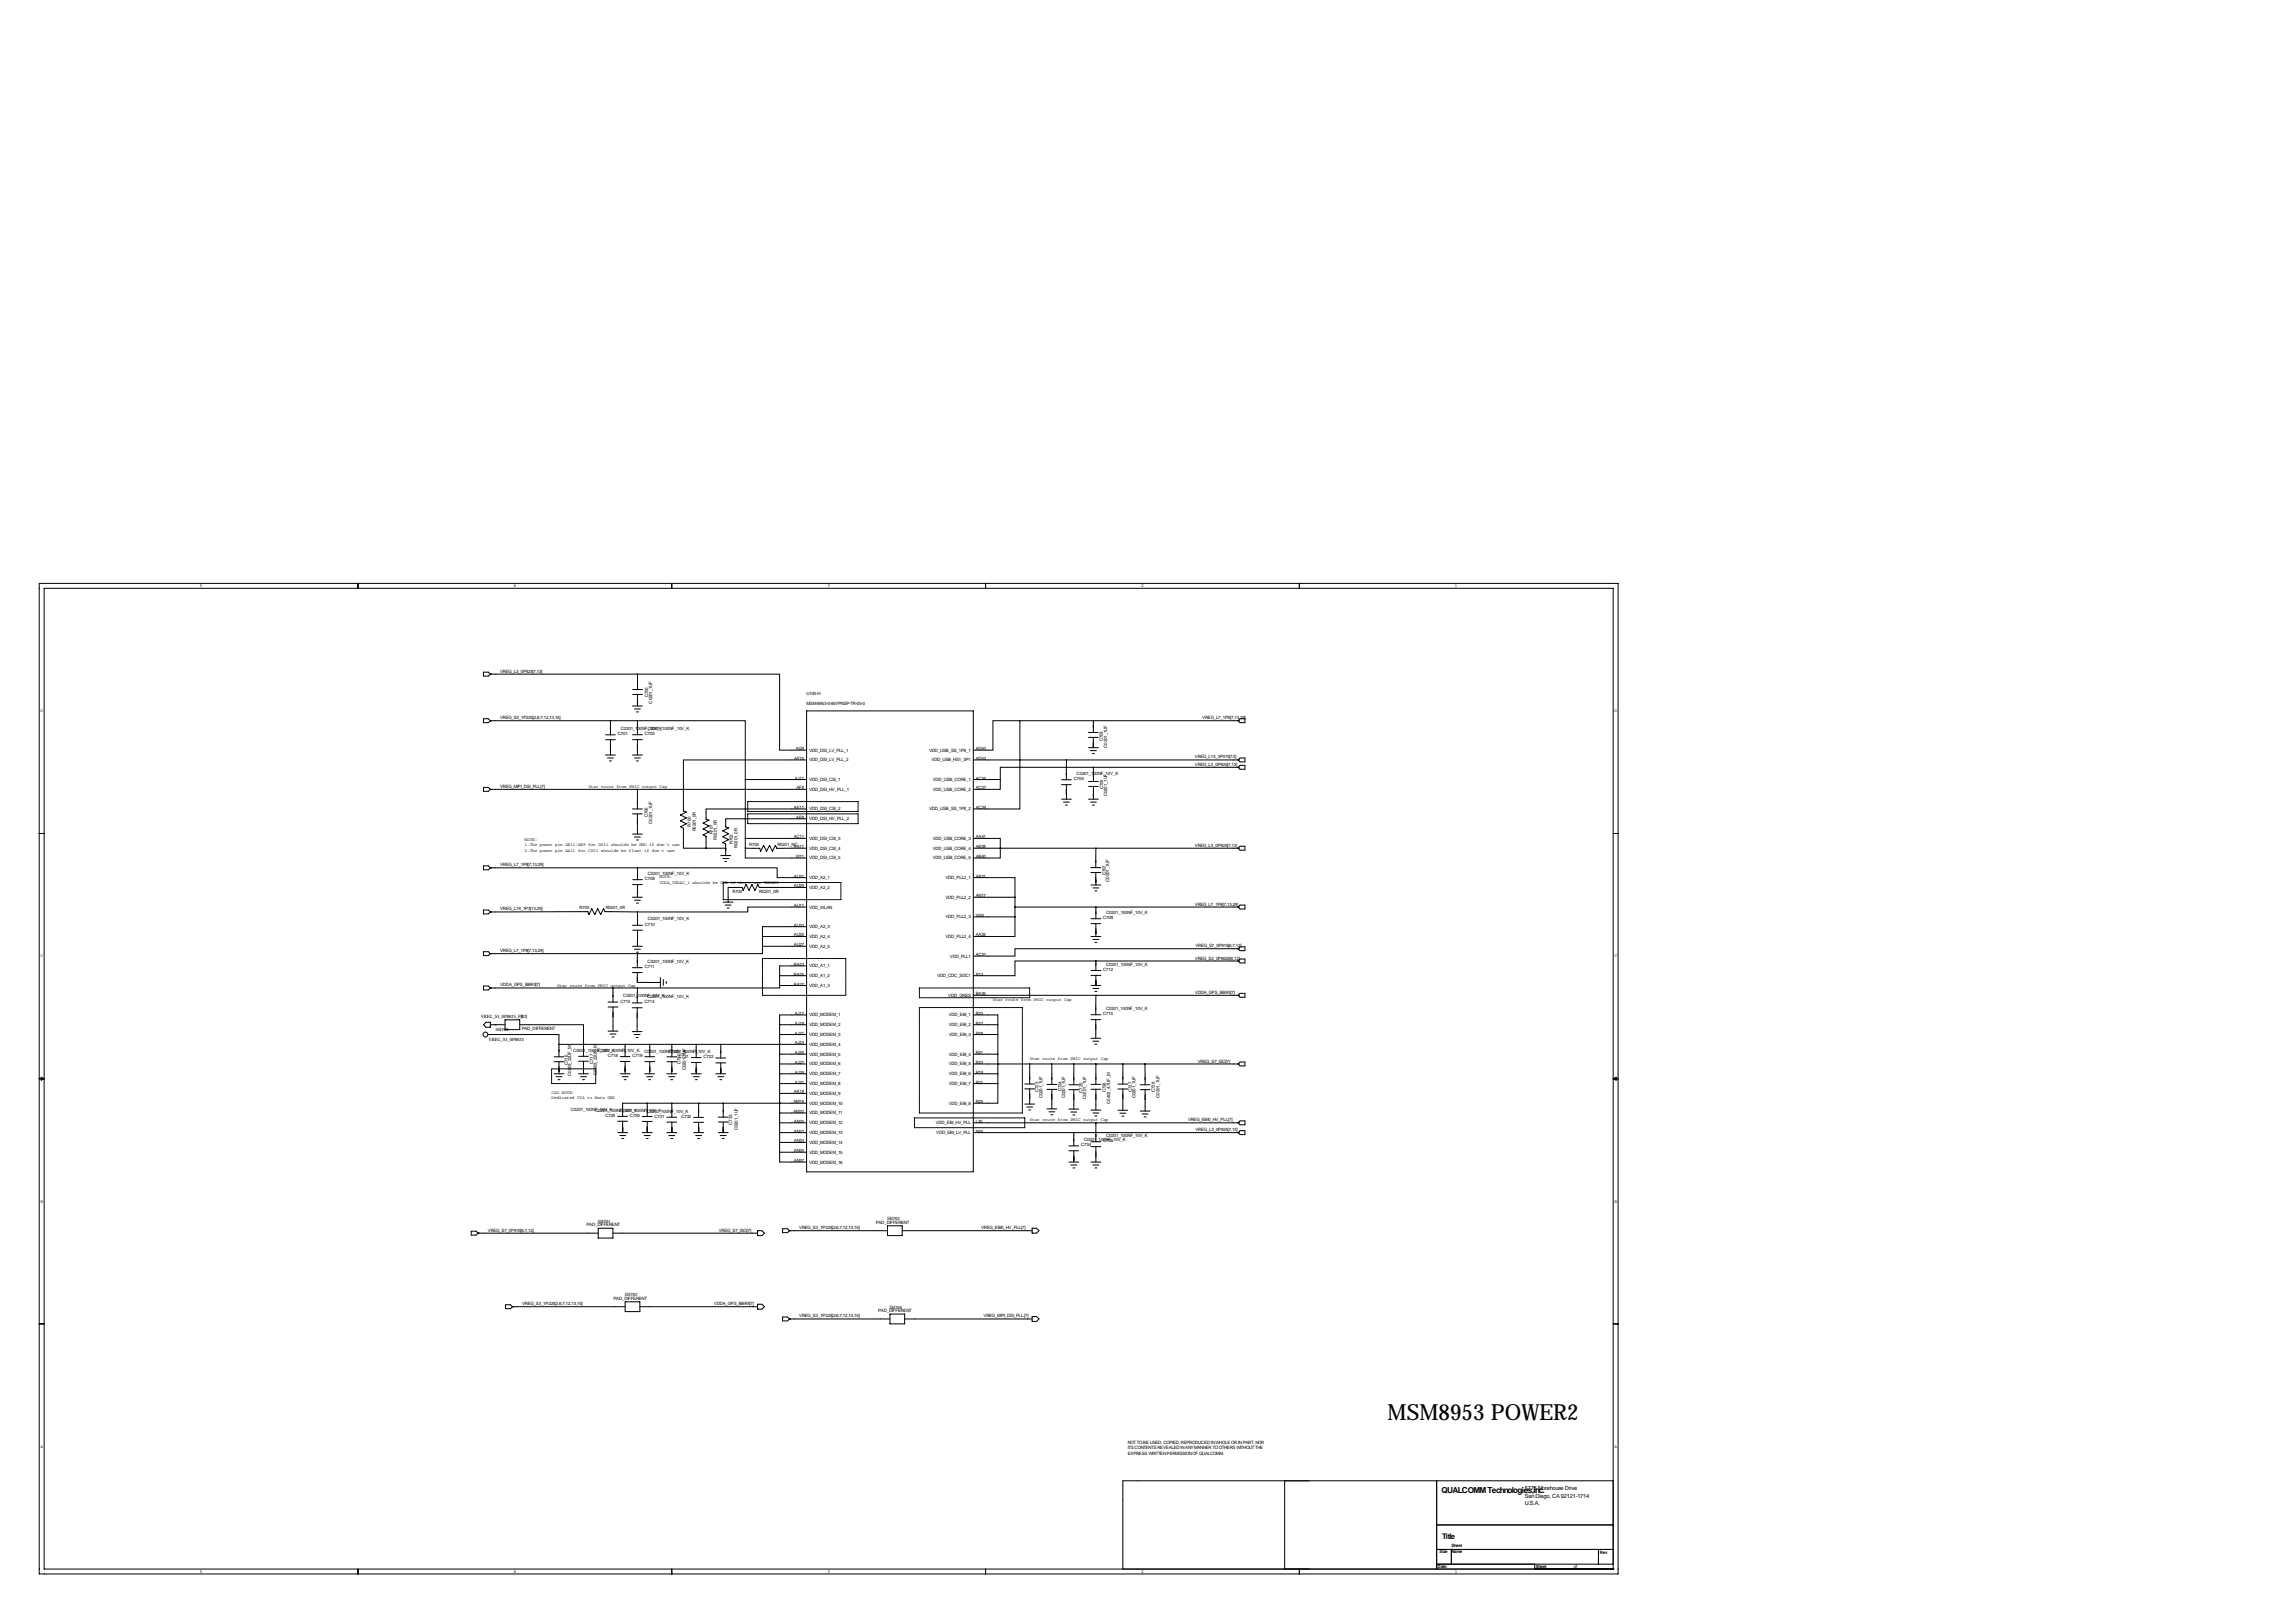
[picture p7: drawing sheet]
<svg xmlns="http://www.w3.org/2000/svg" width="1189mm" height="841mm" viewBox="0 0 1189 841" stroke-linecap="round" stroke-linejoin="round" font-family="sans-serif">
<defs><g id="words">
<text font-size="11.5" x="719" y="736">MSM8953 POWER2</text>
<text font-size="4.3" x="747" y="773">QUALCOMM Technologies,Inc.</text>
<text font-size="4" x="747" y="797">Title</text>
<g font-size="3">
<text x="790" y="772">5775 Morehouse Drive</text>
<text x="790" y="779">U.S.A.</text>
<text x="790" y="776">San Diego, CA 92121-1714</text>
</g>
<g font-size="2.3">
<text x="103" y="304">5</text>
<text x="266" y="304">4</text>
<text x="429" y="304">3</text>
<text x="591" y="304">2</text>
<text x="754" y="304">1</text>
<text x="259" y="348">VREG_L3_0P925[7,13]</text>
<text x="418" y="360">U100-H</text>
<text x="336" y="361" transform="rotate(-90 336 361)">C700</text>
<text x="338" y="364" transform="rotate(-90 338 364)">C0201_1UF</text>
<text x="418" y="365">MSM-8953-0-857PNSP-TR-00-0</text>
<text x="21" y="369">D</text>
<text x="836" y="369">D</text>
<text x="259" y="373">VREG_S3_1P225[2,6,7,12,13,15]</text>
<text x="623" y="373">VREG_L7_1P8[7,13,29]</text>
<text x="320" y="381">C701</text>
<text x="322" y="378">C0201_100NF_10V_K</text>
<text x="334" y="381">C702</text>
<text x="336" y="378">C0201_100NF_10V_K</text>
<text x="571" y="384" transform="rotate(-90 571 384)">C703</text>
<text x="412" y="389">AG9</text>
<text x="419" y="389">VDD_DSI_LV_PLL_1</text>
<text x="481" y="389">VDD_USB_SS_1P8_1</text>
<text x="505" y="389">AD40</text>
<text x="574" y="387" transform="rotate(-90 574 387)">C0201_1UF</text>
<text x="411" y="394">AF10</text>
<text x="419" y="394">VDD_DSI_LV_PLL_2</text>
<text x="482" y="394">VDD_USB_HS1_3P1</text>
<text x="505" y="394">AD42</text>
<text x="619" y="393">VREG_L13_3P075[13]</text>
<text x="558" y="401">C0201_100NF_10V_K</text>
<text x="619" y="397">VREG_L3_0P925[7,13]</text>
<text x="412" y="404">AJ11</text>
<text x="419" y="405">VDD_DSI_CSI_1</text>
<text x="483" y="405">VDD_USB_CORE_1</text>
<text x="505" y="404">AC35</text>
<text x="556" y="404">C704</text>
<text x="259" y="408">VREG_MIPI_DSI_PLL[7]</text>
<text x="305" y="408">Star route from PMIC output Cap</text>
<text x="413" y="409">AF8</text>
<text x="419" y="410">VDD_DSI_HV_PLL_1</text>
<text x="483" y="410">VDD_USB_CORE_2</text>
<text x="505" y="409">AC37</text>
<text x="572" y="409" transform="rotate(-90 572 409)">C705</text>
<text x="574" y="412" transform="rotate(-90 574 412)">C0201_1UF</text>
<text x="411" y="419">AE11</text>
<text x="419" y="420">VDD_DSI_CSI_2</text>
<text x="481" y="420">VDD_USB_SS_1P8_2</text>
<text x="505" y="419">AC39</text>
<text x="336" y="423" transform="rotate(-90 336 423)">C706</text>
<text x="412" y="424">AE9</text>
<text x="419" y="425">VDD_DSI_HV_PLL_2</text>
<text x="338" y="427" transform="rotate(-90 338 427)">C0201_1UF</text>
<text x="358" y="428" transform="rotate(-90 358 428)">R700</text>
<text x="360" y="431" transform="rotate(-90 360 431)">R0201_0R</text>
<text x="272" y="436">NOTE:</text>
<text x="369" y="432" transform="rotate(-90 369 432)">R701</text>
<text x="371" y="435" transform="rotate(-90 371 435)">R0201_0R</text>
<text x="380" y="437" transform="rotate(-90 380 437)">R702</text>
<text x="411" y="434">AC11</text>
<text x="419" y="435">VDD_DSI_CSI_3</text>
<text x="483" y="435">VDD_USB_CORE_3</text>
<text x="505" y="434">AA41</text>
<text x="272" y="438">1.The power pin AE11/AE9 for DSI1 shoulde be GND if don't use</text>
<text x="272" y="441">2.The power pin AA11 for CSI1 shoulde be float if don't use</text>
<text x="382" y="439" transform="rotate(-90 382 439)">R0201_0R</text>
<text x="388" y="438">R703</text>
<text x="403" y="438">R0201_NC</text>
<text x="411" y="439">AA11</text>
<text x="419" y="440">VDD_DSI_CSI_4</text>
<text x="483" y="440">VDD_USB_CORE_4</text>
<text x="505" y="439">AB38</text>
<text x="619" y="439">VREG_L3_0P925[7,13]</text>
<text x="259" y="449">VREG_L7_1P8[7,13,29]</text>
<text x="412" y="444">W11</text>
<text x="419" y="445">VDD_DSI_CSI_5</text>
<text x="483" y="445">VDD_USB_CORE_5</text>
<text x="505" y="444">AB40</text>
<text x="334" y="456">C708</text>
<text x="336" y="453">C0201_100NF_10V_K</text>
<text x="342" y="455">NOTE:</text>
<text x="411" y="455">AU31</text>
<text x="419" y="455">VDD_A2_1</text>
<text x="490" y="455">VDD_PLL2_1</text>
<text x="505" y="455">AR31</text>
<text x="573" y="453" transform="rotate(-90 573 453)">C707</text>
<text x="342" y="458">VDDA_TXDAC_1 shoulde be GND if don't use TXDAC1</text>
<text x="411" y="460">AU29</text>
<text x="419" y="460">VDD_A2_2</text>
<text x="575" y="457" transform="rotate(-90 575 457)">C0201_1UF</text>
<text x="380" y="462">R704</text>
<text x="393" y="463">R0201_0R</text>
<text x="490" y="466">VDD_PLL2_2</text>
<text x="505" y="465">AN17</text>
<text x="259" y="472">VREG_L19_1P3[13,29]</text>
<text x="300" y="471">R705</text>
<text x="314" y="471">R0201_0R</text>
<text x="411" y="470">AU11</text>
<text x="419" y="471">VDD_WLAN</text>
<text x="573" y="473">C0201_100NF_10V_K</text>
<text x="619" y="469">VREG_L7_1P8[7,13,29]</text>
<text x="334" y="480">C710</text>
<text x="336" y="477">C0201_100NF_10V_K</text>
<text x="411" y="480">AU23</text>
<text x="490" y="476">VDD_PLL2_3</text>
<text x="505" y="475">W25</text>
<text x="572" y="476">C709</text>
<text x="411" y="485">AU25</text>
<text x="419" y="486">VDD_A2_4</text>
<text x="419" y="481">VDD_A2_3</text>
<text x="490" y="486">VDD_PLL2_4</text>
<text x="505" y="485">AA25</text>
<text x="411" y="490">AU27</text>
<text x="419" y="491">VDD_A2_5</text>
<text x="619" y="491">VREG_S7_0P915[6,7,12]</text>
<text x="21" y="496">C</text>
<text x="259" y="493">VREG_L7_1P8[7,13,29]</text>
<text x="492" y="496">VDD_PLL1</text>
<text x="505" y="495">AC31</text>
<text x="619" y="497">VREG_S2_0P8625[6,12]</text>
<text x="836" y="496">C</text>
<text x="334" y="501">C711</text>
<text x="335" y="499">C0201_100NF_10V_K</text>
<text x="411" y="500">BA23</text>
<text x="419" y="501">VDD_A1_1</text>
<text x="572" y="503">C712</text>
<text x="573" y="500">C0201_100NF_10V_K</text>
<text x="411" y="505">BA25</text>
<text x="419" y="506">VDD_A1_2</text>
<text x="485" y="506">VDD_CDC_SDC1</text>
<text x="505" y="505">R13</text>
<text x="259" y="511">VDDA_GPS_BBRX[7]</text>
<text x="289" y="511">Star route from PMIC output Cap</text>
<text x="411" y="510">BA27</text>
<text x="419" y="511">VDD_A1_3</text>
<text x="505" y="516">BA35</text>
<text x="619" y="515">VDDA_GPS_BBRX[7]</text>
<text x="321" y="519">C713</text>
<text x="323" y="517">C0201_100NF_10V_K</text>
<text x="334" y="520">C714</text>
<text x="335" y="517">C0201_100NF_10V_K</text>
<text x="491" y="516">VDD_GNSS</text>
<text x="514" y="519">Star route from PMIC output Cap</text>
<text x="249" y="527">VREG_S1_0P8625_FB</text>
<text x="270" y="527">[12]</text>
<text x="412" y="526">AJ17</text>
<text x="419" y="526">VDD_MODEM_1</text>
<text x="491" y="526">VDD_EBI_1</text>
<text x="505" y="526">R23</text>
<text x="571" y="526">C715</text>
<text x="573" y="523">C0201_100NF_10V_K</text>
<text x="257" y="534">SH700</text>
<text x="270" y="534">PAD_DIFFERENT</text>
<text x="412" y="531">AJ19</text>
<text x="419" y="532">VDD_MODEM_2</text>
<text x="491" y="532">VDD_EBI_2</text>
<text x="505" y="531">R27</text>
<text x="253" y="539">VREG_S1_0P8625</text>
<text x="412" y="536">AJ21</text>
<text x="419" y="537">VDD_MODEM_3</text>
<text x="491" y="537">VDD_EBI_3</text>
<text x="505" y="536">R29</text>
<text x="297" y="545">C0201_100NF_10V_K</text>
<text x="310" y="545">C0201_100NF_10V_K</text>
<text x="334" y="545">C0201_100NF_10V_K</text>
<text x="347" y="545">C0201_100NF_10V_K</text>
<text x="412" y="541">AJ23</text>
<text x="419" y="542">VDD_MODEM_4</text>
<text x="294" y="552" transform="rotate(-90 294 552)">C716</text>
<text x="307" y="551" transform="rotate(-90 307 551)">C717</text>
<text x="315" y="548">C718</text>
<text x="328" y="548">C719</text>
<text x="352" y="548">C721</text>
<text x="353" y="551" transform="rotate(-90 353 551)">C720</text>
<text x="364" y="548">C722</text>
<text x="412" y="551">AJ27</text>
<text x="412" y="546">AJ25</text>
<text x="419" y="552">VDD_MODEM_6</text>
<text x="419" y="547">VDD_MODEM_5</text>
<text x="491" y="552">VDD_EBI_5</text>
<text x="491" y="547">VDD_EBI_4</text>
<text x="505" y="551">R33</text>
<text x="505" y="546">R31</text>
<text x="533" y="549">Star route from PMIC output Cap</text>
<text x="621" y="550">VREG_S7_ISO[7]</text>
<text x="296" y="557" transform="rotate(-90 296 557)">C0603_22UF_M</text>
<text x="309" y="557" transform="rotate(-90 309 557)">C0603_22UF_M</text>
<text x="355" y="554" transform="rotate(-90 355 554)">C0201_1UF</text>
<text x="412" y="556">AJ29</text>
<text x="419" y="557">VDD_MODEM_7</text>
<text x="491" y="557">VDD_EBI_6</text>
<text x="505" y="556">R19</text>
<text x="412" y="561">AJ31</text>
<text x="419" y="562">VDD_MODEM_8</text>
<text x="491" y="562">VDD_EBI_7</text>
<text x="505" y="561">R21</text>
<text x="286" y="567">CAD NOTE:</text>
<text x="286" y="569">Dedicated VIA to Main GND</text>
<text x="411" y="566">AK18</text>
<text x="419" y="567">VDD_MODEM_9</text>
<text x="538" y="566" transform="rotate(-90 538 566)">C723</text>
<text x="540" y="569" transform="rotate(-90 540 569)">C0201_1UF</text>
<text x="550" y="565" transform="rotate(-90 550 565)">C724</text>
<text x="552" y="569" transform="rotate(-90 552 569)">C0201_1UF</text>
<text x="561" y="566" transform="rotate(-90 561 566)">C725</text>
<text x="563" y="569" transform="rotate(-90 563 569)">C0201_1UF</text>
<text x="573" y="566" transform="rotate(-90 573 566)">C726</text>
<text x="586" y="566" transform="rotate(-90 586 566)">C727</text>
<text x="588" y="569" transform="rotate(-90 588 569)">C0201_1UF</text>
<text x="598" y="566" transform="rotate(-90 598 566)">C728</text>
<text x="601" y="569" transform="rotate(-90 601 569)">C0201_1UF</text>
<text x="296" y="576">C0201_100NF_10V_K</text>
<text x="308" y="576">C0201_100NF_10V_K</text>
<text x="411" y="571">AM18</text>
<text x="419" y="572">VDD_MODEM_10</text>
<text x="491" y="572">VDD_EBI_8</text>
<text x="505" y="571">R25</text>
<text x="575" y="572" transform="rotate(-90 575 572)">C0402_4.7UF_M</text>
<text x="314" y="578">C729</text>
<text x="321" y="576">C0201_100NF_10V_K</text>
<text x="326" y="579">C730</text>
<text x="335" y="576">C0201_100NF_10V_K</text>
<text x="339" y="579">C731</text>
<text x="353" y="579">C732</text>
<text x="411" y="577">AM32</text>
<text x="411" y="582">AN25</text>
<text x="419" y="577">VDD_MODEM_11</text>
<text x="505" y="582">L25</text>
<text x="533" y="581">Star route from PMIC output Cap</text>
<text x="615" y="581">VREG_EBI0_HV_PLL[7]</text>
<text x="379" y="583" transform="rotate(-90 379 583)">C733</text>
<text x="382" y="585" transform="rotate(-90 382 585)">C0201_1UF</text>
<text x="411" y="587">AN27</text>
<text x="419" y="587">VDD_MODEM_13</text>
<text x="419" y="582">VDD_MODEM_12</text>
<text x="485" y="582">VDD_EBI_HV_PLL</text>
<text x="485" y="587">VDD_EBI_LV_PLL</text>
<text x="505" y="587">N25</text>
<text x="619" y="586">VREG_L3_0P925[7,13]</text>
<text x="411" y="592">AN33</text>
<text x="419" y="593">VDD_MODEM_14</text>
<text x="560" y="594">C734</text>
<text x="562" y="591">C0201_100NF_10V_K</text>
<text x="572" y="592">C735</text>
<text x="573" y="589">C0201_100NF_10V_K</text>
<text x="411" y="597">AN35</text>
<text x="419" y="598">VDD_MODEM_15</text>
<text x="411" y="602">AN37</text>
<text x="419" y="603">VDD_MODEM_16</text>
<text x="21" y="623">B</text>
<text x="836" y="623">B</text>
<text x="304" y="635">PAD_DIFFERENT</text>
<text x="310" y="633">SH701</text>
<text x="454" y="634">PAD_DIFFERENT</text>
<text x="459" y="632">SH703</text>
<text x="253" y="638">VREG_S7_0P915[6,7,12]</text>
<text x="372" y="638">VREG_S7_ISO[7]</text>
<text x="414" y="637">VREG_S3_1P225[2,6,7,12,13,15]</text>
<text x="508" y="637">VREG_EBI0_HV_PLL[7]</text>
<text x="324" y="672">SH702</text>
<text x="271" y="676">VREG_S3_1P225[2,6,7,12,13,15]</text>
<text x="318" y="673">PAD_DIFFERENT</text>
<text x="370" y="676">VDDA_GPS_BBRX[7]</text>
<text x="461" y="678">SH704</text>
<text x="414" y="682">VREG_S3_1P225[2,6,7,12,13,15]</text>
<text x="455" y="680">PAD_DIFFERENT</text>
<text x="510" y="682">VREG_MIPI_DSI_PLL[7]</text>
<text x="21" y="750">A</text>
<text x="584" y="748">NOT TO BE USED, COPIED, REPRODUCED IN WHOLE OR IN PART, NOR</text>
<text x="836" y="750">A</text>
<text x="584" y="754">EXPRESS WRITTEN PERMISSION OF QUALCOMM.</text>
<text x="584" y="751">ITS CONTENTS REVEALED IN ANY MANNER TO OTHERS WITHOUT THE</text>
<text x="752" y="801">Sheet</text>
<text x="746" y="805">Size</text>
<text x="752" y="804">Name</text>
<text x="829" y="805">Rev</text>
<text x="103" y="815">5</text>
<text x="266" y="815">4</text>
<text x="429" y="815">3</text>
<text x="591" y="815">2</text>
<text x="745" y="812">Date:</text>
<text x="754" y="815">1</text>
<text x="796" y="812">Sheet</text>
<text x="815" y="812">of</text>
</g>
</g></defs>
<g fill="none" stroke="#000" stroke-width=".52">
<path d="M20 302h818v513h-818zM23 305h813v508h-813zM185 302v3M348 302v3M511 302v3M673 302v3M250 348h3l1 1-1 1h-3zM254 349h.1M254 349h76M328 357h5M328 360h5M330 349h74v40h14"/>
<path d="M330 349v8M330 360v6M250 372h3l1 1-1 1h-3zM254 373h.1M254 373h76M316 373v8M328 366h5M329 367h3M330 369h1M330 373h56v31M330 373v8M330 363v2"/>
<path d="M418 368h86v239h-86zM528 373h-14v16h-10M528 373v46h-24M528 373h113M564 379h5M566 373v6M641 373h.1M641 373l1-1h3v2h-3zM314 381h5M314 383h5M314 391h5M315 393h3"/>
<path d="M316 394h1M316 383v8M328 381h5M328 383h5M328 391h5M329 393h3M330 394h1M330 383v8M418 394h-64v26l2 1-3 1 3 2-3 1 3 2-3 1 1 1v10h12M504 394h137M552 394v10M564 382h5"/>
<path d="M564 387h5M565 389h3M566 390h1M566 382v5M566 397h-48v7M566 397v8M566 397h75M566 385v2M641 397h.1M641 394h.1M641 394l1-1h3v2h-3zM641 397l1-1h3v2h-3z"/>
<path d="M250 408h3l1 1-1 1h-3zM254 409h.1M254 409h164M328 419h5M330 409v10M386 404h32M386 404v35M418 419h-52v5l1 1-3 1 3 2-3 1 3 2-3 1 2 1v6M504 404h14M518 404v5h-14M550 404h5M550 406h5"/>
<path d="M550 414h5M551 415h3M552 417h1M552 406v8M552 411v1M564 405h5M564 407h5M564 414h5M565 415h3M566 417h1M566 407v7M20 432h3"/>
<path d="M328 422h5M328 432h5M329 434h3M330 435h1M330 422v10M366 439h10M386 439v5h32M386 439h8v2l2-3 1 3 2-3 1 3 2-3v1h16M386 434h32M418 424h-42v4l1 1-3 1 3 2-3 1 3 2-3 1 2 1v6M504 434h14v5M504 439h137"/>
<path d="M518 439h.1M518 439v5h-14M568 439v10M641 439h.1M641 439l1-1h3v2h-3zM836 432h2M250 448h3l1 2-1 1h-3zM254 450h.1M254 450h76M328 456h5M328 458h5M330 450h73v5h15"/>
<path d="M330 450v6M330 458v7M373 443h5M374 445h3M375 446h1M418 460h-25v-2l-2 3-1-3-2 3-2-3-1 3-1-1h-7v7M504 455h22v10M565 449h5M565 452h5M565 458h5M566 460h3M568 452v6"/>
<path d="M568 456v1M250 471h3l1 1-1 1h-3zM254 472h.1M254 472h51v2l2-3 1 3 2-3 1 3 2-3v1h17M328 465h5M328 479h5M329 466h3M330 468h1M330 472v7M330 462v1M375 467h5M376 469h3"/>
<path d="M377 470h1M418 470h-31v2h-57M418 480h-23v5M504 475h22M504 465h22M526 475v10h-22M526 470h115M526 465v10M565 476h5M565 478h5M567 461h1M568 470v6"/>
<path d="M568 478v7M641 470h.1M641 470l1-1h3v2h-3zM250 493h3l1 1-1 1h-3zM254 494h.1M254 494h76M328 490h5M328 482h5M329 492h3M330 493h1M330 494v7M330 482v8"/>
<path d="M395 490v4h-65M395 485h23M395 490h23M395 485v5M565 485h5M566 487h3M567 488h1M568 498v5M641 498h.1M641 491h.1M641 498h-115v7h-22M641 491h-115v4h-22"/>
<path d="M641 491l1-1h3v2h-3zM641 498l1-1h3v2h-3zM250 511h3l1 1-1 1h-3zM254 512h.1M254 512h76M315 519h5M317 512l1 7M328 519h5M328 501h5M328 504h5M330 504v5h12M330 512v7"/>
<path d="M342 506v5M344 507v3M345 508v1M404 510v2h-74M404 505h14M404 510h14M404 505v5M418 500h-14v5M504 516h137M565 503h5M565 505h5M565 510h5"/>
<path d="M566 512h3M567 514h1M568 505v5M568 516v10M641 516h.1M641 516l1-1h3v2h-3zM250 531l2-1h2v2h-2zM253 536h37v5M254 531h8M257 531h.1M262 528h7v5h-7zM269 531h33v10"/>
<path d="M315 522h5M315 534h5M316 536h3M317 537h1M318 522v12M328 534h5M328 522h5M329 536h3M330 537h1M330 522v12M404 536h14M404 531h14"/>
<path d="M404 531v66M418 526h-14v5M504 526h13v5M504 536h13M504 531h13M517 531v30M565 526h5M565 528h5M565 538h5M566 539h3M568 528v10M20 559h3"/>
<path d="M21 558l2 1h-2zM287 547h5M287 550h5M287 556h5M288 558h3M289 559h1M290 541h128M290 541v6M290 550v6M300 547h5M300 550h5M300 556h5"/>
<path d="M301 558h3M302 559h1M302 541h.1M302 541v6M302 550v6M321 547h5M321 550h5M321 556h5M322 558h3M323 559h1M324 550v6M324 541v6"/>
<path d="M324 554v1M334 556h5M334 547h5M334 550h5M335 558h3M336 559h1M337 541v6M337 554v1M337 550v6M345 556h6M345 547h6M345 550h6"/>
<path d="M346 558h4M347 559h1M348 541v6M348 554v1M348 550v6M358 548h5M358 550h5M358 556h5M359 558h3M360 559h1M361 550v6M361 541v7"/>
<path d="M361 554v1M371 548h5M371 551h5M371 556h5M372 558h3M373 559h1M373 541v7M373 551v5M404 541h.1M404 556h14M404 551h14M404 546h14"/>
<path d="M504 556h13M504 551h137M504 546h13M517 551h.1M533 551v10M545 551v11M556 551v11M567 541h1M568 551v11M582 551v11M593 551v11M641 551h.1"/>
<path d="M641 551l1-1h3v2h-3zM836 559h2M836 559l1-1v1zM320 578h5M333 578h5M335 571h-12v7M335 571v7M335 571h83M345 579h6M348 571v8M359 579h5M362 571v8"/>
<path d="M372 579h5M375 571v8M404 571h.1M404 577h14M404 561h14M404 566h14M504 561h13M517 561v10h-13M531 561h5M531 564h5M531 572h5M532 573h3"/>
<path d="M533 575h1M533 564v8M542 562h5M542 564h5M542 574h5M543 576h3M544 577h1M545 564v10M554 562h5M554 564h5M554 574h5M555 576h3"/>
<path d="M556 578h1M556 564v10M565 564h5M565 562h5M565 575h5M566 577h3M567 578h1M568 564v11M579 564h5M579 562h5M579 575h5M580 577h3"/>
<path d="M581 578h1M582 564v11M591 562h5M591 564h5M591 575h5M592 577h3M593 579h1M593 564v11M320 581h5M320 587h5M321 588h3M322 590h1"/>
<path d="M323 581v6M323 584v2M333 581h5M333 587h5M334 588h3M335 590h1M335 581v6M345 587h6M345 581h6M346 588h4M347 590h1M348 584v2"/>
<path d="M348 581v6M359 581h5M359 587h5M360 588h3M361 590h1M362 581v6M372 581h5M372 587h5M373 588h3M374 590h1M375 581v6M404 597v5h14"/>
<path d="M404 597h14M404 592h14M404 587h14M404 582h14M504 587h137M504 582h137M554 594h5M554 596h5M556 587v7M556 596v6M565 591h5M565 594h5"/>
<path d="M568 582v9M568 594v8M641 582h.1M641 587h.1M641 582l1-1h3v2h-3zM641 587l1-1h3v2h-3zM554 602h5M555 603h3M556 605h1M565 602h5M566 603h3M567 605h1"/>
<path d="M244 638h3l1 1-1 1h-3zM248 639h.1M248 639h62M310 636h7v5h-7zM317 639h75M392 637h3l1 2-1 1h-3zM405 636h3l1 1-1 1h-3zM409 637h.1M409 637h51M460 635h7v5h-7zM467 637h68M535 636h2l1 1-1 2h-2z"/>
<path d="M262 676h2l1 1-1 1h-2zM265 677h.1M265 677h59M324 674h7v5h-7zM331 677h61M392 676h3l1 1-1 1h-3zM20 686h3M405 682h3l1 1-1 1h-3zM409 683h.1M409 683h52M461 681h8v5h-8zM469 683h66"/>
<path d="M535 682h2l1 1-1 1h-2zM836 686h2M665 767v46M744 767v46M836 767h-254v46M744 790h92M185 813v2M348 813v2M511 813v2M673 813v2M744 803h92M744 810h92"/>
<path d="M752 803v7M795 813h.1M795 810v3M828 803v7M836 813h.1"/>
<circle cx="251" cy="536" r="1.3"/>
</g>
<g fill="none" stroke="#000" stroke-width=".52" stroke-dasharray=".4 .4">
<path d="M387 415h57M444 415v5M387 420v-5M387 427v-5M387 422h57M444 420h-57M444 422v5M444 427h-57M375 457h61M436 457v9M375 466v-9M436 466h-61"/>
<path d="M395 496h43M438 496v20M395 516v-20M438 516h-43M476 517v-5M476 512h57M533 512v5M533 517h-57M476 522h54M530 522v55M286 554h23M309 554v7"/>
<path d="M286 561v-7M309 561h-23M474 579h57M476 577v-55M530 577h-54M531 579v5M474 584v-5M531 584h-57"/>
</g>
<path d="M317 512a.5 .5 0 0 0 1 0 .5 .5 0 0 0-1 0z" fill="#000" stroke="#000" stroke-width=".52"/>
<use href="#words"/>
</svg>
